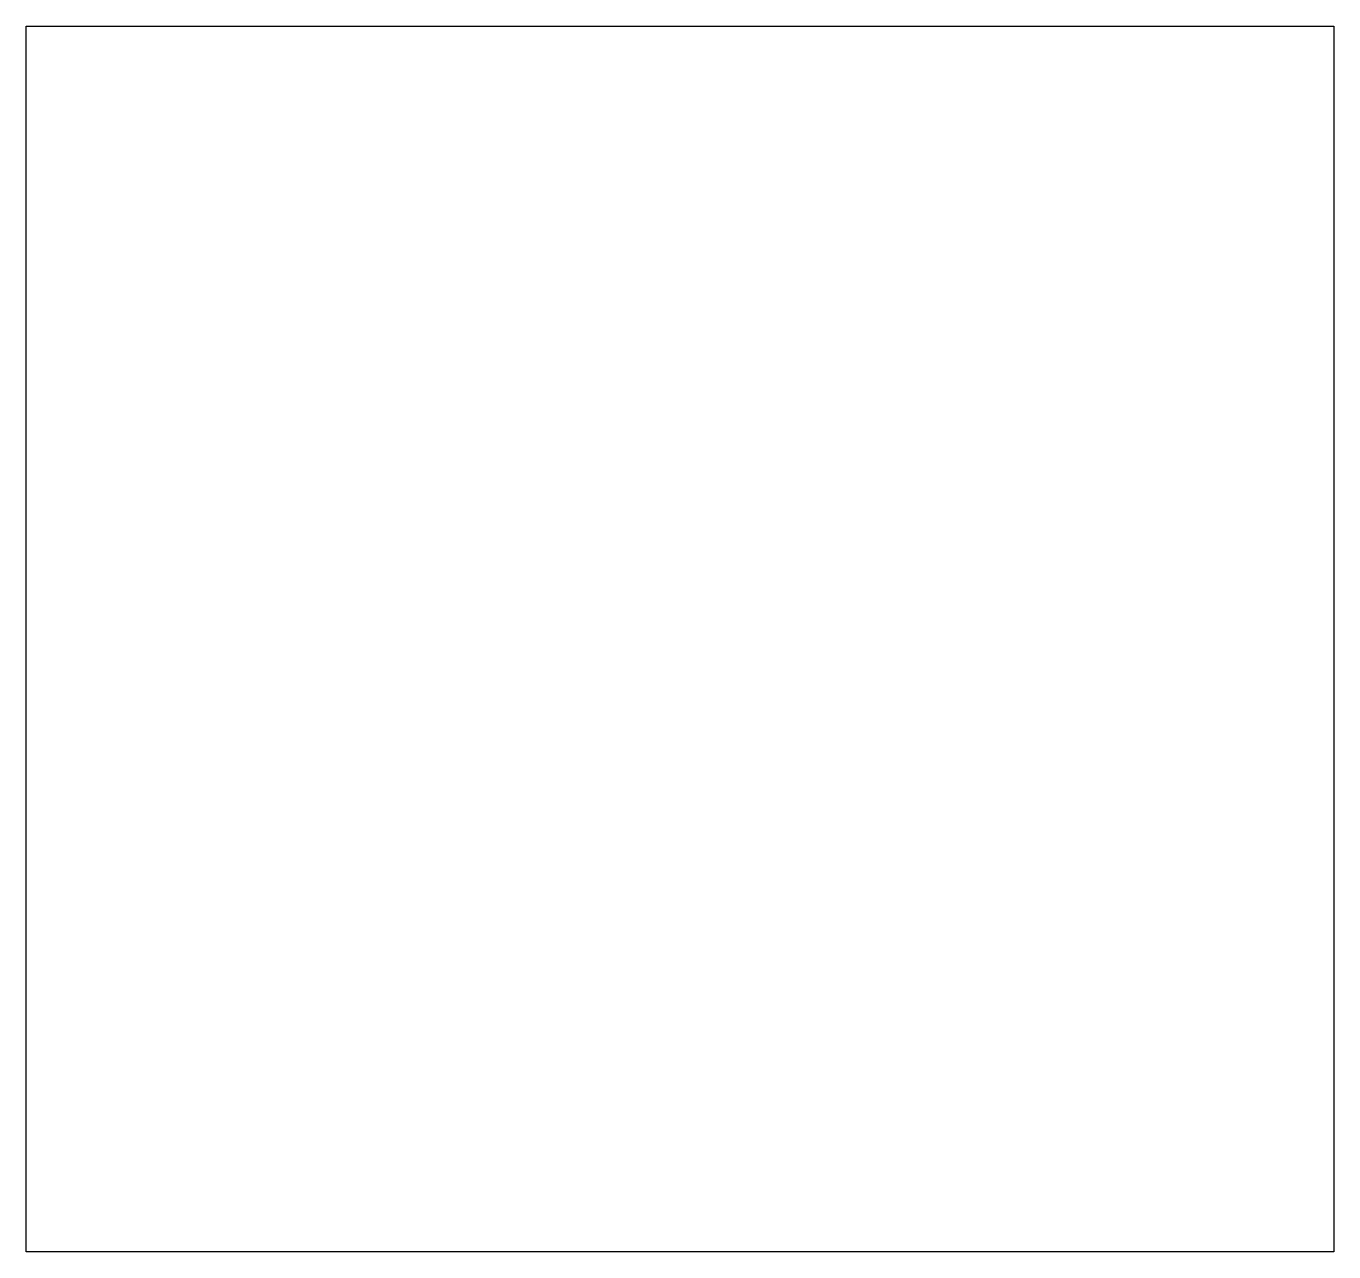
# Model space of a CAD drawing. Extents: x -90 to 6, y 91 to 181.
import ezdxf

# ---------------------------------------------------------------- set-up
doc = ezdxf.new("R2010")
doc.units = 0
doc.layers.get('0').update_dxf_attribs({"linetype": 'CONTINUOUS'})

msp = doc.modelspace()

# ---------------------------------------------------------------- linework, layer by layer
at = {"color": 7}
msp.add_lwpolyline([(-90, 181), (6, 181), (6, 91), (-90, 91), (-90, 181)], close=True, dxfattribs=at)

doc.saveas('drawing.dxf')
